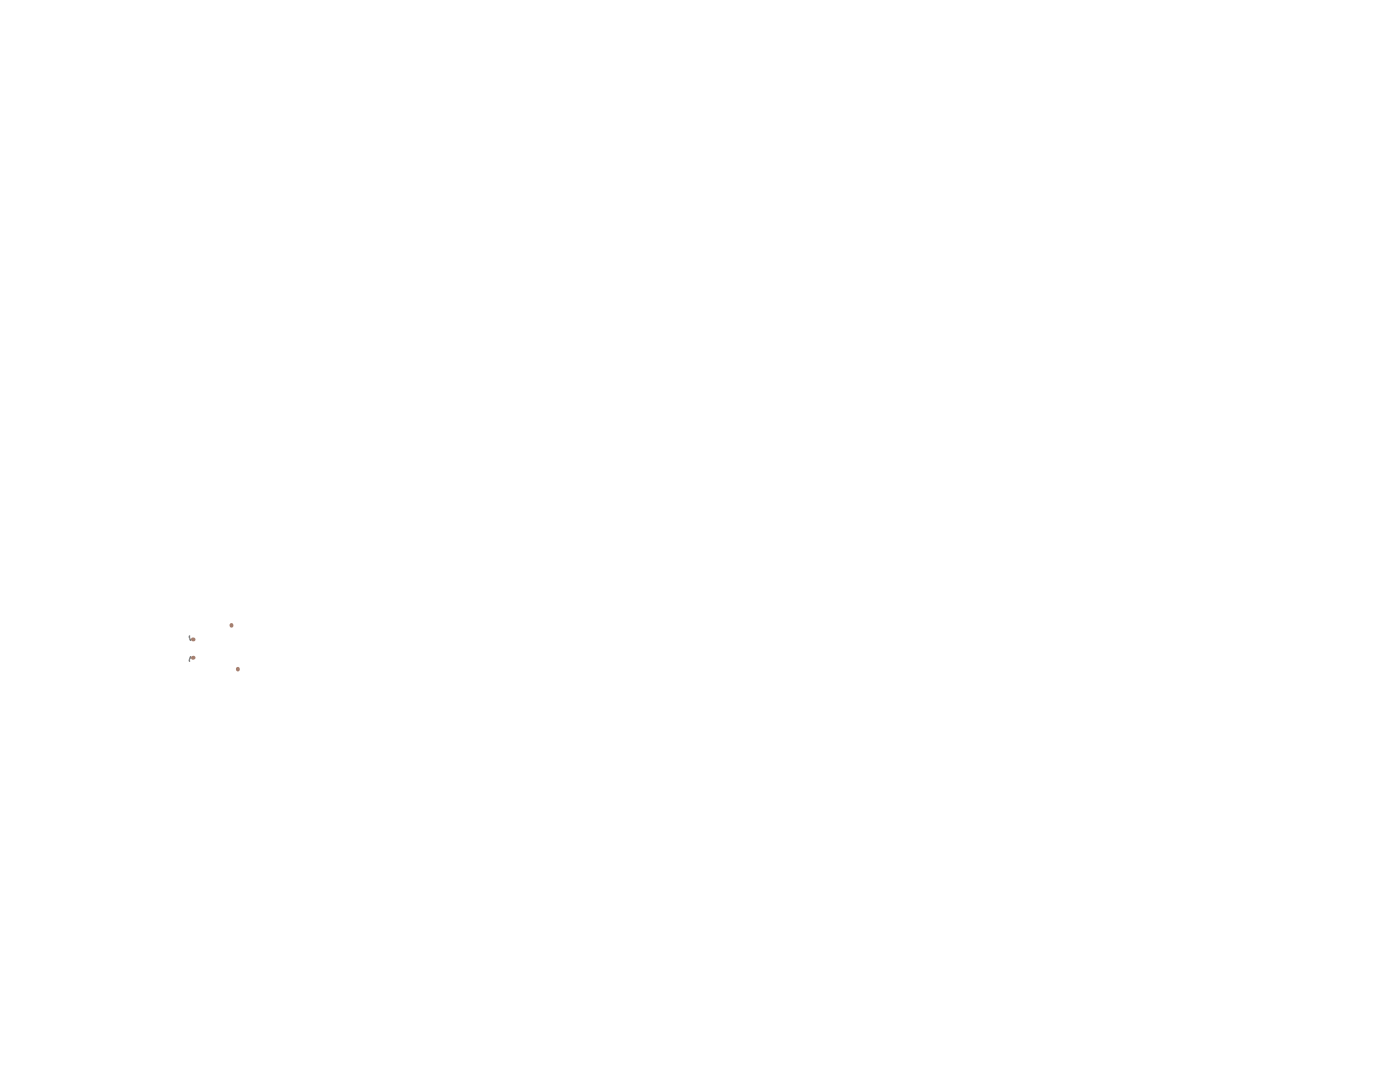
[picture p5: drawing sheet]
<svg xmlns="http://www.w3.org/2000/svg" width="279mm" height="216mm" viewBox="0 0 279 216" stroke-linecap="round" stroke-linejoin="round" font-family="sans-serif">
<path d="M37.8 131.6v.4zM37.8 126.9v.4zM37.9 127.5l.1 .3zM38 131l-.1 .4z" fill="none" stroke="#808080" stroke-width=".2"/>
<path d="M38.5 127.6h.1M38.6 131.2l-.1 .1M46.2 124.7v.2M47.5 133.4v.2" fill="none" stroke="#a57f6f" stroke-width=".76"/>
</svg>
